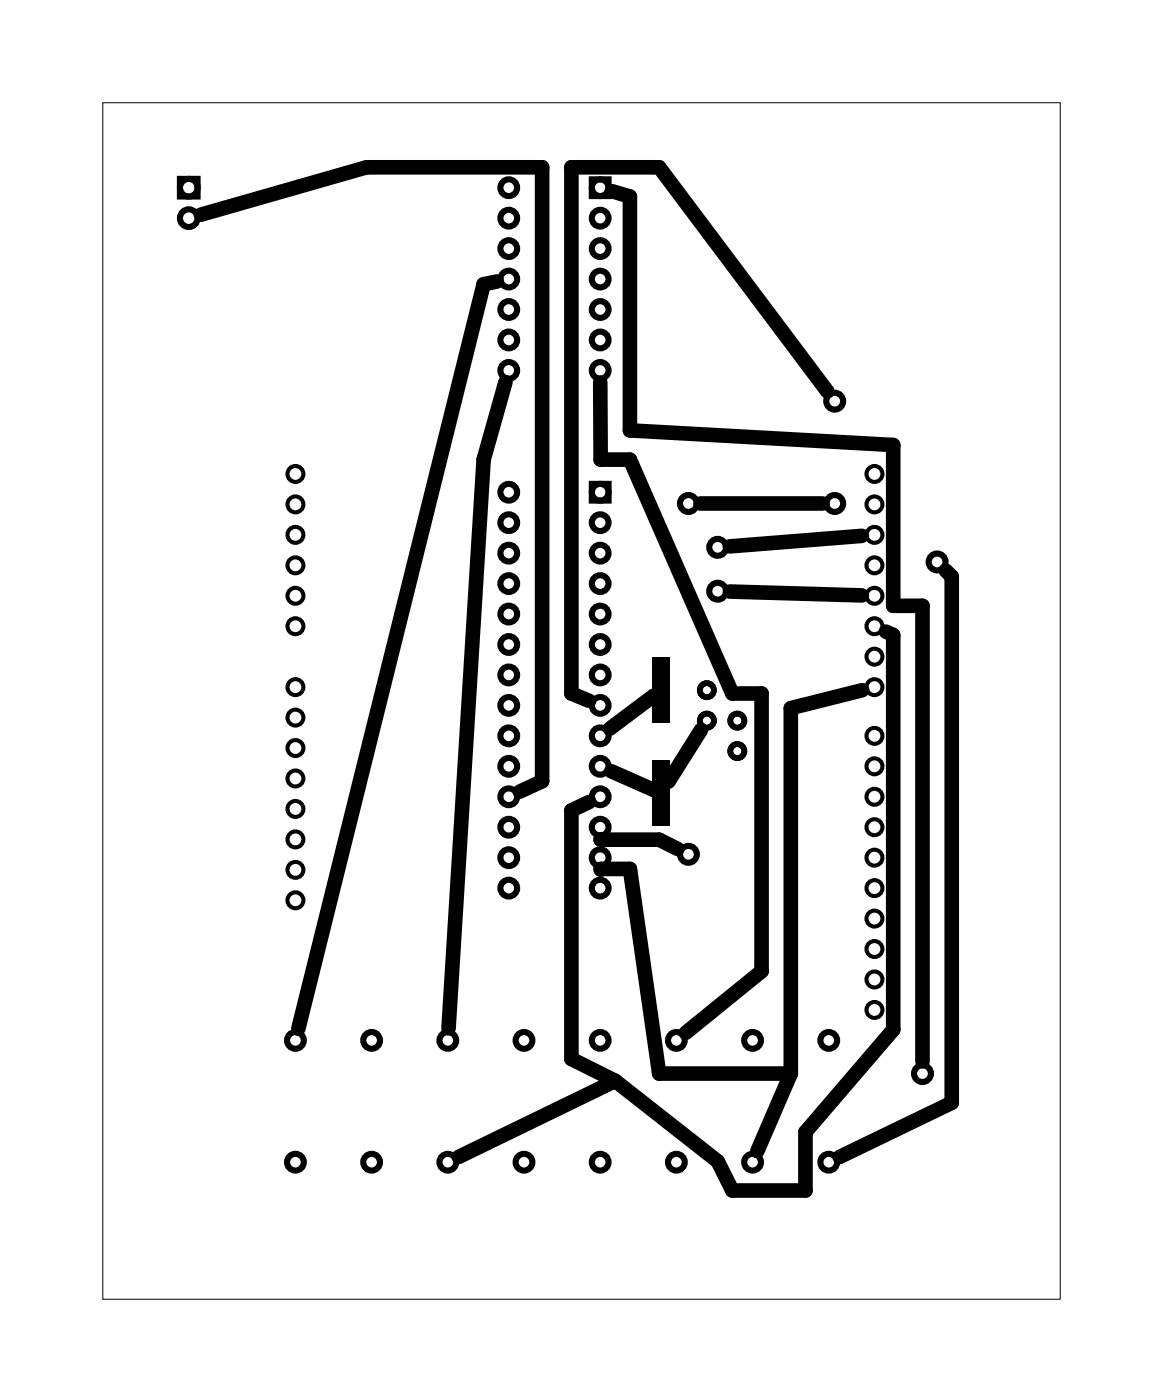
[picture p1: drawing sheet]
<svg xmlns="http://www.w3.org/2000/svg" width="97mm" height="117mm" viewBox="0 0 97 117" stroke-linecap="round" stroke-linejoin="round" font-family="sans-serif">
<path d="M8.6 8.6h79.8v99.8h-79.8z" fill="none" stroke="#000" stroke-width=".08"/>
<g fill="none" stroke="#000" stroke-width=".51">
<path d="M15 14.9h1.5v1.5h-1.5zM49.3 15h1.4v1.4h-1.4zM49.3 40.4h1.4v1.4h-1.4z"/>
<circle cx="15.7" cy="15.7" r=".74"/>
<circle cx="15.7" cy="18.2" r=".74"/>
<circle cx="42.4" cy="15.7" r=".7"/>
<circle cx="42.4" cy="18.2" r=".7"/>
<circle cx="50" cy="15.7" r=".7"/>
<circle cx="50" cy="18.2" r=".7"/>
<circle cx="42.4" cy="25.8" r=".7"/>
<circle cx="42.4" cy="20.7" r=".7"/>
<circle cx="42.4" cy="30.9" r=".7"/>
<circle cx="42.4" cy="23.3" r=".7"/>
<circle cx="42.4" cy="28.4" r=".7"/>
<circle cx="50" cy="23.3" r=".7"/>
<circle cx="50" cy="28.4" r=".7"/>
<circle cx="50" cy="30.9" r=".7"/>
<circle cx="50" cy="20.7" r=".7"/>
<circle cx="50" cy="25.8" r=".7"/>
<circle cx="69.6" cy="33.5" r=".7"/>
<circle cx="42.4" cy="41.1" r=".7"/>
<circle cx="42.4" cy="46.1" r=".7"/>
<circle cx="42.4" cy="58.8" r=".7"/>
<circle cx="42.4" cy="43.6" r=".7"/>
<circle cx="42.4" cy="51.2" r=".7"/>
<circle cx="42.4" cy="56.3" r=".7"/>
<circle cx="42.4" cy="48.7" r=".7"/>
<circle cx="42.4" cy="53.8" r=".7"/>
<circle cx="50" cy="41.1" r=".7"/>
<circle cx="50" cy="46.1" r=".7"/>
<circle cx="50" cy="51.2" r=".7"/>
<circle cx="50" cy="48.7" r=".7"/>
<circle cx="50" cy="58.8" r=".7"/>
<circle cx="50" cy="56.3" r=".7"/>
<circle cx="50" cy="53.8" r=".7"/>
<circle cx="50" cy="43.6" r=".7"/>
<circle cx="57.4" cy="42" r=".7"/>
<circle cx="59.8" cy="45.7" r=".7"/>
<circle cx="59.8" cy="49.3" r=".7"/>
<circle cx="69.6" cy="42" r=".7"/>
<circle cx="78.1" cy="46.9" r=".7"/>
<circle cx="42.4" cy="69" r=".7"/>
<circle cx="42.4" cy="71.5" r=".7"/>
<circle cx="42.4" cy="66.5" r=".7"/>
<circle cx="42.4" cy="63.9" r=".7"/>
<circle cx="42.4" cy="74.1" r=".7"/>
<circle cx="42.4" cy="61.4" r=".7"/>
<circle cx="50" cy="63.9" r=".7"/>
<circle cx="50" cy="69" r=".7"/>
<circle cx="50" cy="66.5" r=".7"/>
<circle cx="50" cy="74.1" r=".7"/>
<circle cx="50" cy="71.5" r=".7"/>
<circle cx="50" cy="61.4" r=".7"/>
<circle cx="57.4" cy="71.3" r=".7"/>
<circle cx="24.6" cy="96.9" r=".7"/>
<circle cx="24.6" cy="86.8" r=".7"/>
<circle cx="31" cy="96.9" r=".7"/>
<circle cx="31" cy="86.8" r=".7"/>
<circle cx="37.3" cy="96.9" r=".7"/>
<circle cx="37.3" cy="86.8" r=".7"/>
<circle cx="43.7" cy="96.9" r=".7"/>
<circle cx="43.7" cy="86.8" r=".7"/>
<circle cx="50" cy="96.9" r=".7"/>
<circle cx="50" cy="86.8" r=".7"/>
<circle cx="56.4" cy="96.9" r=".7"/>
<circle cx="56.4" cy="86.8" r=".7"/>
<circle cx="62.7" cy="96.9" r=".7"/>
<circle cx="62.7" cy="86.8" r=".7"/>
<circle cx="69.1" cy="96.9" r=".7"/>
<circle cx="69.1" cy="86.8" r=".7"/>
<circle cx="76.9" cy="89.5" r=".7"/>
</g>
<g fill="none" stroke="#000" stroke-width=".48">
<circle cx="58.9" cy="57.6" r=".59"/>
<circle cx="58.9" cy="60.1" r=".59"/>
<circle cx="61.5" cy="60.1" r=".59"/>
<circle cx="61.5" cy="62.6" r=".59"/>
</g>
<path d="M54.4 54.8h1.5v5.5h-1.5zM54.4 63.4h1.5v5.5h-1.5z" fill="#000"/>
<g fill="none" stroke="#000" stroke-width=".34">
<circle cx="24.6" cy="39.5" r=".66"/>
<circle cx="72.9" cy="39.5" r=".66"/>
<circle cx="24.6" cy="57.3" r=".66"/>
<circle cx="24.6" cy="47.2" r=".66"/>
<circle cx="24.6" cy="59.9" r=".66"/>
<circle cx="24.6" cy="44.6" r=".66"/>
<circle cx="24.6" cy="52.2" r=".66"/>
<circle cx="24.6" cy="49.7" r=".66"/>
<circle cx="24.6" cy="42.1" r=".66"/>
<circle cx="72.9" cy="42.1" r=".66"/>
<circle cx="72.9" cy="44.6" r=".66"/>
<circle cx="72.9" cy="47.2" r=".66"/>
<circle cx="72.9" cy="49.7" r=".66"/>
<circle cx="72.9" cy="52.2" r=".66"/>
<circle cx="72.9" cy="54.8" r=".66"/>
<circle cx="72.9" cy="57.3" r=".66"/>
<circle cx="24.6" cy="62.4" r=".66"/>
<circle cx="24.6" cy="75.1" r=".66"/>
<circle cx="24.6" cy="67.5" r=".66"/>
<circle cx="24.6" cy="70" r=".66"/>
<circle cx="24.6" cy="64.9" r=".66"/>
<circle cx="24.6" cy="72.6" r=".66"/>
<circle cx="72.9" cy="74.1" r=".66"/>
<circle cx="72.9" cy="79.2" r=".66"/>
<circle cx="72.9" cy="66.5" r=".66"/>
<circle cx="72.9" cy="71.5" r=".66"/>
<circle cx="72.9" cy="69" r=".66"/>
<circle cx="72.9" cy="76.6" r=".66"/>
<circle cx="72.9" cy="61.4" r=".66"/>
<circle cx="72.9" cy="63.9" r=".66"/>
<circle cx="72.9" cy="84.2" r=".66"/>
<circle cx="72.9" cy="81.7" r=".66"/>
</g>
<g fill="none" stroke="#000" stroke-width="1.2">
<path d="M16.7 17.9l13.9-3.9h14.6v51.2l-1.9 .8M51 15.9l1.5 .5v19.5l21.9 1.2v13.4h2.5v38M41.4 23.5l-1.1 .2-15.4 62.1M42.1 31.9l-1.8 6.4-2.9 47.5M50 31.9l.1 6.4h2.4l8.5 19.5h2.5v23.2l-6.3 5.1M69 32.6l-14.1-18.6h-7.3v43.8l1.5 .7M54.5 58l-3.7 2.8M58.4 42h10.2M60.8 49.3l11 .4M71.8 44.7l-11 .9M71.9 57.6l-6 1.5v30.4M73.8 52.7l.6 .3v32.9l-7.3 8.5v4.9h-6.1l-1.2-2.4-8.5-6.7"/>
<path d="M78.8 47.6l.5 .5v43.9l-9.3 4.5M49.1 66.9l-1.5 .7v20.7l3.7 1.9M50.1 70h4.8l1.6 .8M50.1 72.5h2.4l2.4 17h11M50.9 64.3l3.6 1.6M58.4 60.9l-2.7 4.3M51.3 90.2l-13.1 6.3M65.9 89.5l-2.8 6.5"/>
</g>
</svg>
